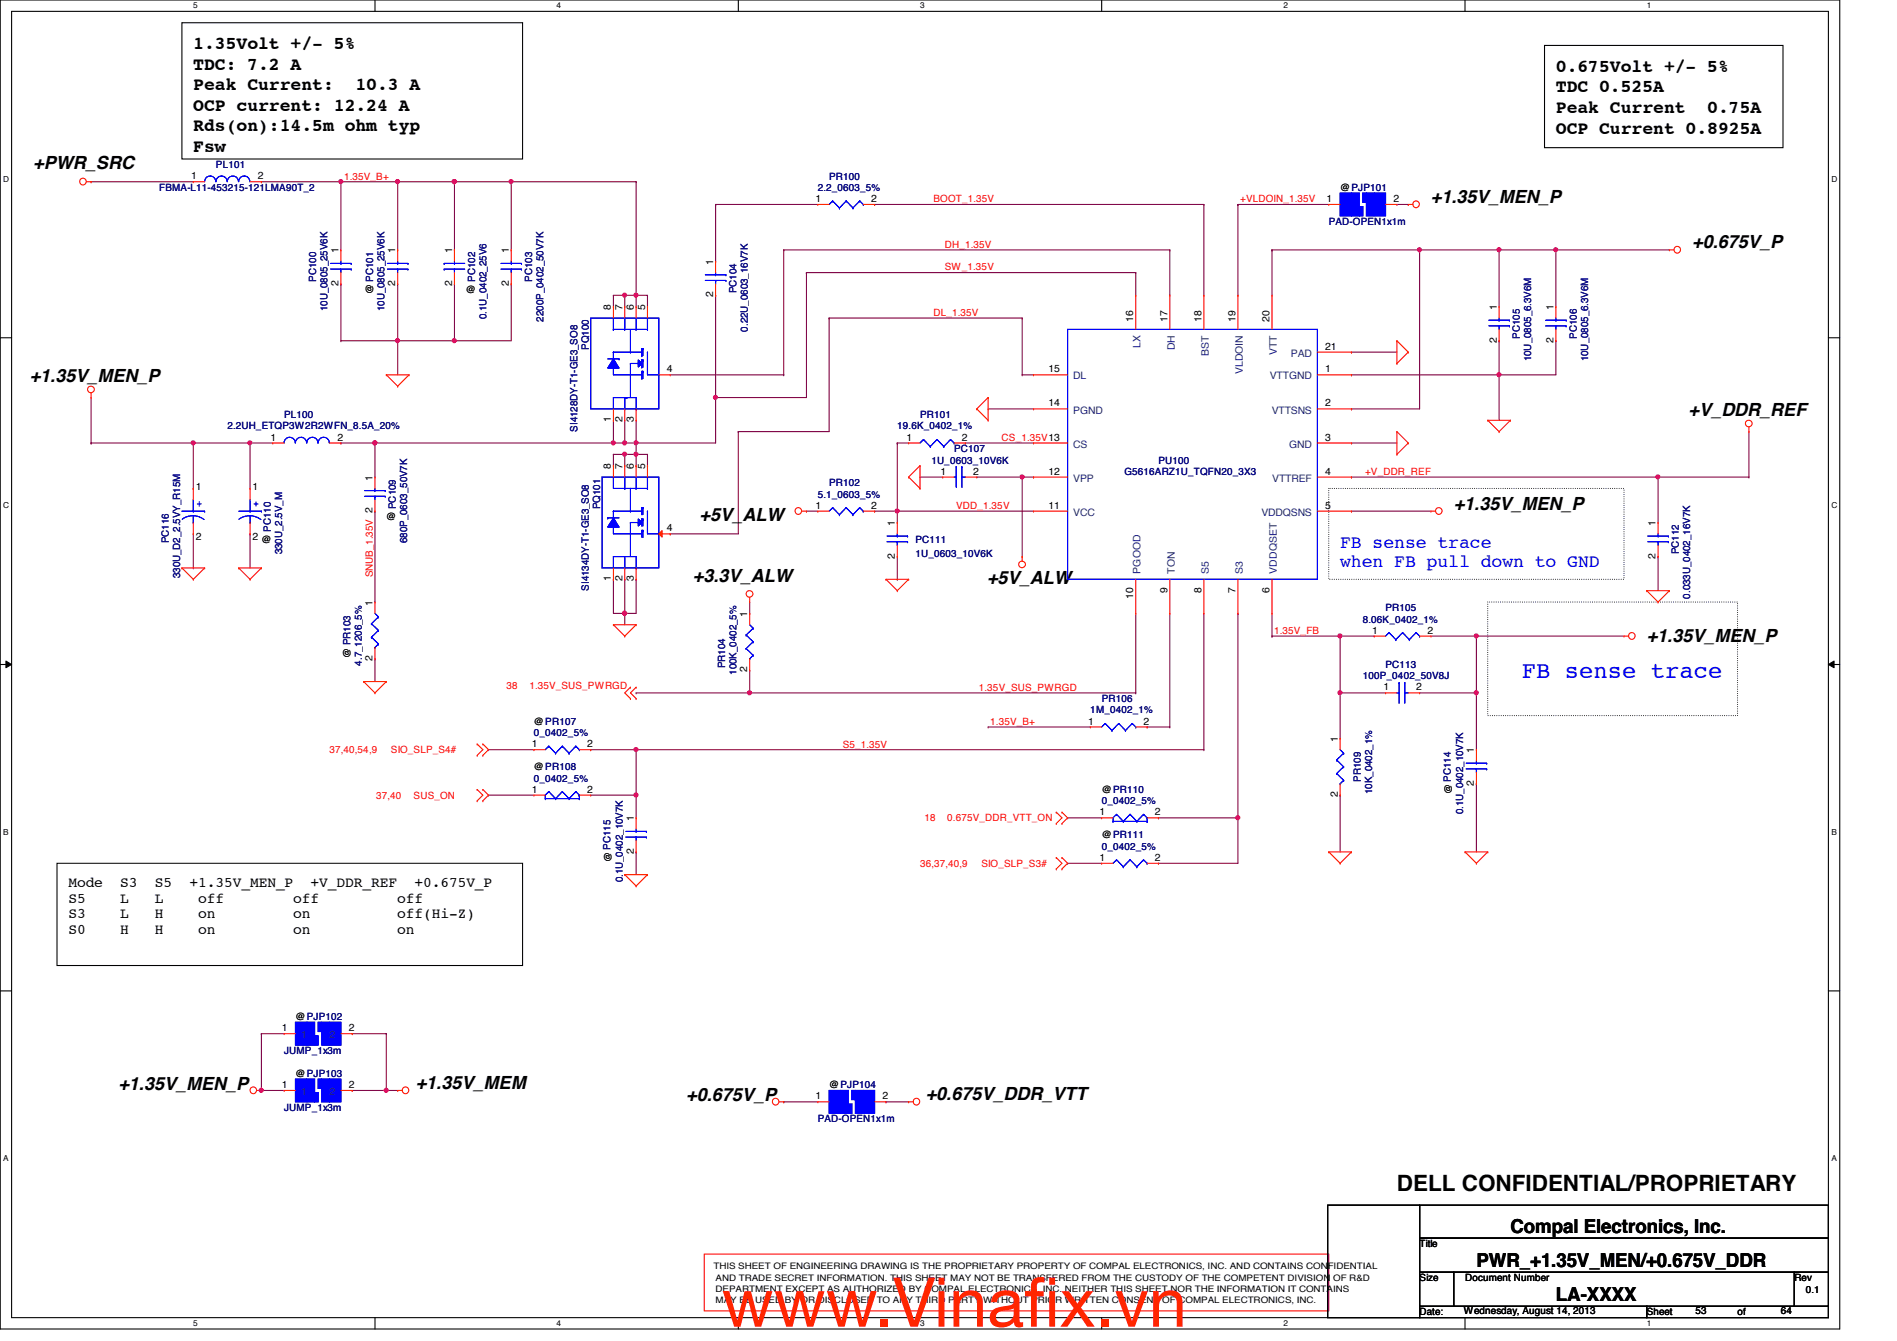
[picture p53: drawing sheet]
<svg xmlns="http://www.w3.org/2000/svg" width="297mm" height="210mm" viewBox="0 0 297 210" stroke-linecap="round" stroke-linejoin="round" font-family="sans-serif">
<defs><g id="words">
<g font-size="10.6" fill="#ff2600">
<text x="113" y="207.7">www.Vinaf</text>
<text x="160.4" y="207.7">ix.vn</text>
</g>
<text font-size="3.7" fill="#00f" x="238.3" y="106.1">FB sense trace</text>
<text font-size="3.5" x="218.7" y="186.4">DELL CONFIDENTIAL/PROPRIETARY</text>
<g font-size="3">
<text x="236.5" y="193">Compal Electronics, Inc.</text>
<text x="231.2" y="198.3">PWR_+1.35V_MEN/+0.675V_DDR</text>
<text x="243.6" y="203.7">LA-XXXX</text>
</g>
<g font-size="2.8">
<text x="30.3" y="7.7">1.35Volt +/- 5%</text>
<text x="30.3" y="10.9">TDC: 7.2 A</text>
<text x="243.6" y="11.3">0.675Volt +/- 5%</text>
<text x="30.3" y="14.1">Peak Current:</text>
<text x="30.3" y="17.4">OCP current: 12.24 A</text>
<text x="55.7" y="14.1">10.3 A</text>
<text x="243.6" y="14.5">TDC 0.525A</text>
<text x="243.6" y="17.7">Peak Current</text>
<text x="267.3" y="17.7">0.75A</text>
<text x="30.3" y="20.6">Rds(on):14.5m ohm typ</text>
<text x="30.3" y="23.8">Fsw</text>
<text x="243.6" y="20.9">OCP Current 0.8925A</text>
<text x="5.2" y="26.4">+PWR_SRC</text>
<text x="224.1" y="31.8">+1.35V_MEN_P</text>
<text x="265" y="38.9">+0.675V_P</text>
<text x="4.7" y="59.8">+1.35V_MEN_P</text>
<text x="264.4" y="65.2">+V_DDR_REF</text>
<text x="109.6" y="81.5">+5V_ALW</text>
<text x="227.6" y="79.8">+1.35V_MEN_P</text>
<text x="108.5" y="91.1">+3.3V_ALW</text>
<text x="154.6" y="91.5">+5V_ALW</text>
<text x="257.8" y="100.5">+1.35V_MEN_P</text>
<text x="18.5" y="170.6">+1.35V_MEN_P</text>
<text x="65.1" y="170.4">+1.35V_MEM</text>
<text x="107.4" y="172.4">+0.675V_P</text>
<text x="144.9" y="172.2">+0.675V_DDR_VTT</text>
</g>
<g font-size="2.8" fill="#00f">
<text x="209.8" y="85.8">FB sense trace</text>
<text x="209.8" y="88.8">when FB pull down to GND</text>
</g>
<g font-size="2.3">
<text x="10.7" y="138.8">Mode</text>
<text x="10.7" y="141.3">S5</text>
<text x="10.7" y="143.8">S3</text>
<text x="18.8" y="138.8">S3</text>
<text x="18.8" y="141.3">L</text>
<text x="18.8" y="143.8">L</text>
<text x="24.3" y="138.8">S5</text>
<text x="24.3" y="141.3">L</text>
<text x="24.3" y="143.8">H</text>
<text x="29.7" y="138.8">+1.35V_MEN_P</text>
<text x="31" y="141.3">off</text>
<text x="31" y="143.8">on</text>
<text x="45.9" y="141.3">off</text>
<text x="45.9" y="143.8">on</text>
<text x="48.6" y="138.8">+V_DDR_REF</text>
<text x="62.2" y="141.3">off</text>
<text x="62.2" y="143.8">off(Hi-Z)</text>
<text x="64.9" y="138.8">+0.675V_P</text>
<text x="10.7" y="146.3">S0</text>
<text x="18.8" y="146.3">H</text>
<text x="24.3" y="146.3">H</text>
<text x="31" y="146.3">on</text>
<text x="45.9" y="146.3">on</text>
<text x="62.2" y="146.3">on</text>
</g>
<g font-size="1.6" fill="#000080">
<text x="24.9" y="29.9">FBMA-L11-453215-121LMA90T_2</text>
<text x="33.8" y="26.3">PL101</text>
<text x="128.1" y="29.9">2.2_0603_5%</text>
<text x="129.8" y="28.1">PR100</text>
<text x="208.1" y="35.2">PAD-OPEN1x1m</text>
<text x="49.5" y="44.1" transform="rotate(-90 49.5 44.1)">PC100</text>
<text x="74.4" y="44.1" transform="rotate(-90 74.4 44.1)">PC102</text>
<text x="83.3" y="44.1" transform="rotate(-90 83.3 44.1)">PC103</text>
<text x="115.3" y="45.9" transform="rotate(-90 115.3 45.9)">PC104</text>
<text x="51.3" y="48.7" transform="rotate(-90 51.3 48.7)">10U_0805_25V6K</text>
<text x="60.2" y="48.7" transform="rotate(-90 60.2 48.7)">10U_0805_25V6K</text>
<text x="76.2" y="50" transform="rotate(-90 76.2 50)">0.1U_0402_25V6</text>
<text x="85.1" y="50.3" transform="rotate(-90 85.1 50.3)">2200P_0402_50V7K</text>
<text x="117.1" y="51.9" transform="rotate(-90 117.1 51.9)">0.22U_0603_16V7K</text>
<text x="238" y="53" transform="rotate(-90 238 53)">PC105</text>
<text x="246.9" y="53" transform="rotate(-90 246.9 53)">PC106</text>
<text x="92.2" y="54.8" transform="rotate(-90 92.2 54.8)">PQ100</text>
<text x="239.8" y="56.6" transform="rotate(-90 239.8 56.6)">10U_0805_6.3V6M</text>
<text x="248.7" y="56.6" transform="rotate(-90 248.7 56.6)">10U_0805_6.3V6M</text>
<text x="44.5" y="65.4">PL100</text>
<text x="144.1" y="65.4">PR101</text>
<text x="35.6" y="67.2">2.2UH_ETQP3W2R2WFN_8.5A_20%</text>
<text x="90.4" y="67.6" transform="rotate(-90 90.4 67.6)">SI4128DY-T1-GE3_SO8</text>
<text x="140.5" y="67.2">19.6K_0402_1%</text>
<text x="149.4" y="70.8">PC107</text>
<text x="128.1" y="77.9">5.1_0603_5%</text>
<text x="129.8" y="76.1">PR102</text>
<text x="145.8" y="72.6">1U_0603_10V6K</text>
<text x="176.1" y="74.3">G5616ARZ1U_TQFN20_3X3</text>
<text x="181.4" y="72.6">PU100</text>
<text x="42.4" y="83.2" transform="rotate(-90 42.4 83.2)">PC110</text>
<text x="62" y="79.7" transform="rotate(-90 62 79.7)">PC109</text>
<text x="94" y="79.7" transform="rotate(-90 94 79.7)">PQ101</text>
<text x="26.4" y="85" transform="rotate(-90 26.4 85)">PC116</text>
<text x="44.2" y="86.8" transform="rotate(-90 44.2 86.8)">330U_2.5V_M</text>
<text x="63.8" y="85" transform="rotate(-90 63.8 85)">680P_0603_50V7K</text>
<text x="143.3" y="85">PC111</text>
<text x="143.3" y="87.1">1U_0603_10V6K</text>
<text x="262.9" y="86.8" transform="rotate(-90 262.9 86.8)">PC112</text>
<text x="28.2" y="90.5" transform="rotate(-90 28.2 90.5)">330U_D2_2.5VY_R15M</text>
<text x="92.2" y="92.5" transform="rotate(-90 92.2 92.5)">SI4134DY-T1-GE3_SO8</text>
<text x="217" y="95.7">PR105</text>
<text x="264.7" y="93.7" transform="rotate(-90 264.7 93.7)">0.033U_0402_16V7K</text>
<text x="213.4" y="97.5">8.06K_0402_1%</text>
<text x="56.6" y="104.2" transform="rotate(-90 56.6 104.2)">4.7_1206_5%</text>
<text x="113.5" y="104.6" transform="rotate(-90 113.5 104.6)">PR104</text>
<text x="115.3" y="105.6" transform="rotate(-90 115.3 105.6)">100K_0402_5%</text>
<text x="213.4" y="106.3">100P_0402_50V8J</text>
<text x="217" y="104.6">PC113</text>
<text x="170.7" y="111.7">1M_0402_1%</text>
<text x="172.5" y="109.9">PR106</text>
<text x="83.6" y="115.2">0_0402_5%</text>
<text x="83.6" y="122.3">0_0402_5%</text>
<text x="172.5" y="125.9">0_0402_5%</text>
<text x="213.1" y="122.3" transform="rotate(-90 213.1 122.3)">PR109</text>
<text x="214.9" y="124.3" transform="rotate(-90 214.9 124.3)">10K_0402_1%</text>
<text x="229.1" y="127.5" transform="rotate(-90 229.1 127.5)">0.1U_0402_10V7K</text>
<text x="172.5" y="133">0_0402_5%</text>
<text x="97.5" y="138.1" transform="rotate(-90 97.5 138.1)">0.1U_0402_10V7K</text>
<text x="44.5" y="165">JUMP_1x3m</text>
<text x="44.5" y="173.9">JUMP_1x3m</text>
<text x="128.1" y="175.7">PAD-OPEN1x1m</text>
</g>
<g font-size="1.6">
<text x="29.9" y="28.1">1</text>
<text x="40.4" y="28.1">2</text>
<text x="209.8" y="29.9">@PJP101</text>
<text x="127.7" y="31.6">1</text>
<text x="136.4" y="31.6">2</text>
<text x="207.7" y="31.6">1</text>
<text x="218.2" y="31.6">2</text>
<text x="53" y="39.7" transform="rotate(-90 53 39.7)">1</text>
<text x="61.9" y="39.7" transform="rotate(-90 61.9 39.7)">1</text>
<text x="70.8" y="39.7" transform="rotate(-90 70.8 39.7)">1</text>
<text x="79.7" y="39.7" transform="rotate(-90 79.7 39.7)">1</text>
<text x="111.7" y="41.4" transform="rotate(-90 111.7 41.4)">1</text>
<text x="53" y="44.8" transform="rotate(-90 53 44.8)">2</text>
<text x="58.4" y="46.1" transform="rotate(-90 58.4 46.1)">@ PC101</text>
<text x="61.9" y="44.8" transform="rotate(-90 61.9 44.8)">2</text>
<text x="70.8" y="44.8" transform="rotate(-90 70.8 44.8)">2</text>
<text x="72.9" y="45.9">@</text>
<text x="79.7" y="44.8" transform="rotate(-90 79.7 44.8)">2</text>
<text x="111.7" y="46.6" transform="rotate(-90 111.7 46.6)">2</text>
<text x="95.7" y="48.6" transform="rotate(-90 95.7 48.6)">8</text>
<text x="97.4" y="48.6" transform="rotate(-90 97.4 48.6)">7</text>
<text x="99.2" y="48.6" transform="rotate(-90 99.2 48.6)">6</text>
<text x="101" y="48.6" transform="rotate(-90 101 48.6)">5</text>
<text x="177.5" y="50.3" transform="rotate(-90 177.5 50.3)">16</text>
<text x="182.8" y="50.3" transform="rotate(-90 182.8 50.3)">17</text>
<text x="188.1" y="50.3" transform="rotate(-90 188.1 50.3)">18</text>
<text x="193.5" y="50.3" transform="rotate(-90 193.5 50.3)">19</text>
<text x="198.8" y="50.3" transform="rotate(-90 198.8 50.3)">20</text>
<text x="234.4" y="53.7" transform="rotate(-90 234.4 53.7)">2</text>
<text x="234.4" y="48.6" transform="rotate(-90 234.4 48.6)">1</text>
<text x="243.2" y="53.7" transform="rotate(-90 243.2 53.7)">2</text>
<text x="243.2" y="48.6" transform="rotate(-90 243.2 48.6)">1</text>
<text x="104.4" y="58.3">4</text>
<text x="164.2" y="58.3">15</text>
<text x="207.5" y="58.3">1</text>
<text x="207.5" y="54.7">21</text>
<text x="164.2" y="63.6">14</text>
<text x="207.5" y="63.6">2</text>
<text x="42.4" y="69">1</text>
<text x="52.8" y="69">2</text>
<text x="95.7" y="66.1" transform="rotate(-90 95.7 66.1)">1</text>
<text x="97.4" y="66.1" transform="rotate(-90 97.4 66.1)">2</text>
<text x="99.2" y="66.1" transform="rotate(-90 99.2 66.1)">3</text>
<text x="141.9" y="69">1</text>
<text x="150.6" y="69">2</text>
<text x="207.5" y="69">3</text>
<text x="30.6" y="76.6">1</text>
<text x="39.5" y="76.6">1</text>
<text x="58.3" y="75.2" transform="rotate(-90 58.3 75.2)">1</text>
<text x="95.7" y="73.4" transform="rotate(-90 95.7 73.4)">8</text>
<text x="97.4" y="73.4" transform="rotate(-90 97.4 73.4)">7</text>
<text x="99.2" y="73.4" transform="rotate(-90 99.2 73.4)">6</text>
<text x="101" y="73.4" transform="rotate(-90 101 73.4)">5</text>
<text x="147.3" y="74.3">1</text>
<text x="152.4" y="74.3">2</text>
<text x="164.2" y="74.3">12</text>
<text x="207.5" y="74.3">4</text>
<text x="60.5" y="81.4">@</text>
<text x="104.4" y="83.2">4</text>
<text x="127.7" y="79.6">1</text>
<text x="136.4" y="79.6">2</text>
<text x="140.1" y="82.3" transform="rotate(-90 140.1 82.3)">1</text>
<text x="164.2" y="79.6">11</text>
<text x="207.5" y="79.6">5</text>
<text x="259.2" y="82.3" transform="rotate(-90 259.2 82.3)">1</text>
<text x="30.6" y="84.5">2</text>
<text x="39.5" y="84.5">2</text>
<text x="40.9" y="85">@</text>
<text x="140.1" y="87.5" transform="rotate(-90 140.1 87.5)">2</text>
<text x="259.2" y="87.5" transform="rotate(-90 259.2 87.5)">2</text>
<text x="58.3" y="94.8" transform="rotate(-90 58.3 94.8)">1</text>
<text x="95.7" y="91" transform="rotate(-90 95.7 91)">1</text>
<text x="97.4" y="91" transform="rotate(-90 97.4 91)">2</text>
<text x="99.2" y="91" transform="rotate(-90 99.2 91)">3</text>
<text x="177.5" y="93.7" transform="rotate(-90 177.5 93.7)">10</text>
<text x="182.8" y="92.8" transform="rotate(-90 182.8 92.8)">9</text>
<text x="188.1" y="92.8" transform="rotate(-90 188.1 92.8)">8</text>
<text x="193.5" y="92.8" transform="rotate(-90 193.5 92.8)">7</text>
<text x="198.8" y="92.8" transform="rotate(-90 198.8 92.8)">6</text>
<text x="117" y="96.6" transform="rotate(-90 117 96.6)">1</text>
<text x="214.8" y="99.2">1</text>
<text x="223.5" y="99.2">2</text>
<text x="54.9" y="103" transform="rotate(-90 54.9 103)">@ PR103</text>
<text x="58.3" y="103.5" transform="rotate(-90 58.3 103.5)">2</text>
<text x="117" y="105.2" transform="rotate(-90 117 105.2)">2</text>
<text x="83.6" y="113.5">@PR107</text>
<text x="170.4" y="113.4">1</text>
<text x="179.1" y="113.4">2</text>
<text x="216.6" y="108.1">1</text>
<text x="221.7" y="108.1">2</text>
<text x="83.3" y="117">1</text>
<text x="91.9" y="117">2</text>
<text x="209.5" y="116.1" transform="rotate(-90 209.5 116.1)">1</text>
<text x="230.8" y="117.9" transform="rotate(-90 230.8 117.9)">1</text>
<text x="83.3" y="124.1">1</text>
<text x="83.6" y="120.6">@PR108</text>
<text x="91.9" y="124.1">2</text>
<text x="172.5" y="124.1">@PR110</text>
<text x="209.5" y="124.8" transform="rotate(-90 209.5 124.8)">2</text>
<text x="227.3" y="124.3" transform="rotate(-90 227.3 124.3)">@ PC114</text>
<text x="230.8" y="123" transform="rotate(-90 230.8 123)">2</text>
<text x="99.2" y="128.6" transform="rotate(-90 99.2 128.6)">1</text>
<text x="172.2" y="127.6">1</text>
<text x="172.5" y="131.2">@PR111</text>
<text x="180.8" y="127.6">2</text>
<text x="95.8" y="135" transform="rotate(-90 95.8 135)">@ PC115</text>
<text x="99.2" y="133.7" transform="rotate(-90 99.2 133.7)">2</text>
<text x="172.2" y="134.7">1</text>
<text x="180.8" y="134.7">2</text>
<text x="44.2" y="161.4">1</text>
<text x="46.3" y="159.7">@PJP102</text>
<text x="54.6" y="161.4">2</text>
<text x="44.2" y="170.3">1</text>
<text x="46.3" y="168.6">@PJP103</text>
<text x="54.6" y="170.3">2</text>
<text x="127.7" y="172.1">1</text>
<text x="129.8" y="170.3">@PJP104</text>
<text x="138.2" y="172.1">2</text>
<text x="222.3" y="195.2">Title</text>
<text x="222.3" y="200.6">Size</text>
<text x="229.4" y="200.6">Document Number</text>
<text x="281" y="200.6">Rev</text>
<text x="282.7" y="202.4">0.1</text>
<text x="222.3" y="205.9">Date:</text>
<text x="229.2" y="205.7">Wednesday, August 14, 2013</text>
<text x="257.8" y="205.9">Sheet</text>
<text x="265.5" y="205.7">53</text>
<text x="272.1" y="205.9">of</text>
<text x="278.8" y="205.7">64</text>
</g>
<g font-size="1.6" fill="#f00">
<text x="53.9" y="28.1">1.35V_B+</text>
<text x="146.2" y="31.7">BOOT_1.35V</text>
<text x="194.2" y="31.7">+VLDOIN_1.35V</text>
<text x="148" y="38.8">DH_1.35V</text>
<text x="148" y="42.3">SW_1.35V</text>
<text x="146.2" y="49.4">DL_1.35V</text>
<text x="156.8" y="69">CS_1.35V13</text>
<text x="213.7" y="74.3">+V_DDR_REF</text>
<text x="149.7" y="79.7">VDD_1.35V</text>
<text x="58.4" y="90.3" transform="rotate(-90 58.4 90.3)">SNUB_1.35V 2</text>
<text x="199.5" y="99.2">1.35V_FB</text>
<text x="79.3" y="107.8">38</text>
<text x="82.9" y="107.8">1.35V_SUS_PWRGD</text>
<text x="153.3" y="108.1">1.35V_SUS_PWRGD</text>
<text x="155.1" y="113.5">1.35V_B+</text>
<text x="51.6" y="117.9">37,40,54,9</text>
<text x="61.2" y="117.9">SIO_SLP_S4#</text>
<text x="131.9" y="117">S5_1.35V</text>
<text x="58.9" y="125">37,40</text>
<text x="64.8" y="125">SUS_ON</text>
<text x="144.8" y="128.6">18</text>
<text x="148.3" y="128.6">0.675V_DDR_VTT_ON</text>
<text x="144.1" y="135.7">36,37,40,9</text>
<text x="153.7" y="135.7">SIO_SLP_S3#</text>
</g>
<g font-size="1.6" fill="#004080">
<text x="168.1" y="59.4">DL</text>
<text x="178.6" y="54.4" transform="rotate(-90 178.6 54.4)">LX</text>
<text x="183.9" y="54.8" transform="rotate(-90 183.9 54.8)">DH</text>
<text x="189.3" y="55.7" transform="rotate(-90 189.3 55.7)">BST</text>
<text x="194.6" y="58.5" transform="rotate(-90 194.6 58.5)">VLDOIN</text>
<text x="198.8" y="59.4">VTTGND</text>
<text x="199.9" y="55.6" transform="rotate(-90 199.9 55.6)">VTT</text>
<text x="202.1" y="55.8">PAD</text>
<text x="168.1" y="64.7">PGND</text>
<text x="199.1" y="64.7">VTTSNS</text>
<text x="168.1" y="70.1">CS</text>
<text x="201.8" y="70.1">GND</text>
<text x="168.1" y="75.4">VPP</text>
<text x="199.2" y="75.4">VTTREF</text>
<text x="168.1" y="80.7">VCC</text>
<text x="197.5" y="80.7">VDDQSNS</text>
<text x="178.6" y="89.8" transform="rotate(-90 178.6 89.8)">PGOOD</text>
<text x="183.9" y="89.8" transform="rotate(-90 183.9 89.8)">TON</text>
<text x="189.3" y="89.8" transform="rotate(-90 189.3 89.8)">S5</text>
<text x="194.6" y="89.8" transform="rotate(-90 194.6 89.8)">S3</text>
<text x="199.9" y="89.8" transform="rotate(-90 199.9 89.8)">VDDQSET</text>
<text x="47.2" y="162.5">1</text>
<text x="51.6" y="162.5">2</text>
<text x="47.2" y="171.4">1</text>
<text x="51.6" y="171.4">2</text>
</g>
<g font-size="1.6" fill="#00f">
<text x="30.8" y="79.3">+</text>
<text x="39.7" y="79.3">+</text>
</g>
<g font-size="1.4">
<text x="111.7" y="198.7">THIS SHEET OF ENGINEERING DRAWING IS THE PROPRIETARY PROPERTY OF COMPAL ELECTRONICS, INC. AND CONTAINS CONFIDENTIAL</text>
<text x="112.1" y="200.4">AND TRADE SECRET INFORMATION. THIS SHEET MAY NOT BE TRANSFERED FROM THE CUSTODY OF THE COMPETENT DIVISION OF R&amp;D</text>
<text x="112.1" y="202.2">DEPARTMENT EXCEPT AS AUTHORIZED BY COMPAL ELECTRONICS, INC. NEITHER THIS SHEET NOR THE INFORMATION IT CONTAINS</text>
<text x="112.1" y="204">MAY BE USED BY OR DISCLOSED TO ANY THIRD PARTY WITHOUT PRIOR WRITTEN CONSENT OF COMPAL ELECTRONICS, INC.</text>
</g>
<g font-size="1.3">
<text x="30.3" y="1.3">5</text>
<text x="87.2" y="1.3">4</text>
<text x="144.1" y="1.3">3</text>
<text x="201" y="1.3">2</text>
<text x="257.8" y="1.3">1</text>
<text x=".5" y="28.4">D</text>
<text x="286.8" y="28.4">D</text>
<text x=".5" y="79.5">C</text>
<text x="286.8" y="79.5">C</text>
<text x=".5" y="130.7">B</text>
<text x="286.8" y="130.7">B</text>
<text x=".5" y="181.8">A</text>
<text x="286.8" y="181.8">A</text>
<text x="30.3" y="207.6">5</text>
<text x="87.2" y="207.6">4</text>
<text x="144.1" y="207.6">3</text>
<text x="201" y="207.6">2</text>
<text x="257.8" y="207.6">1</text>
</g>
</g></defs>
<path d="M0 0h288.1v208h-288.1zM1.8 1.8h284.5v204.4h-284.5z" fill="none" stroke="#000" stroke-width=".17"/>
<g fill="#fff">
<path d="M30.3 .2h.6v1.4h-.6z"/>
<path d="M30.3 206.4h.6v1.4h-.6z"/>
</g>
<path d="M58.7 0v1.8M58.7 206.2v1.8" fill="none" stroke="#000" stroke-width=".17"/>
<g fill="#fff">
<path d="M87.2 .2h.6v1.4h-.6z"/>
<path d="M87.2 206.4h.6v1.4h-.6z"/>
</g>
<path d="M115.6 0v1.8M115.6 206.2v1.8" fill="none" stroke="#000" stroke-width=".17"/>
<g fill="#fff">
<path d="M144.1 .2h.6v1.4h-.6z"/>
<path d="M144.1 206.4h.6v1.4h-.6z"/>
</g>
<path d="M172.5 0v1.8M172.5 206.2v1.8" fill="none" stroke="#000" stroke-width=".17"/>
<g fill="#fff">
<path d="M201 .2h.6v1.4h-.6z"/>
<path d="M201 206.4h.6v1.4h-.6z"/>
</g>
<path d="M229.4 0v1.8M229.4 206.2v1.8" fill="none" stroke="#000" stroke-width=".17"/>
<g fill="#fff">
<path d="M257.8 .2h.7v1.4h-.7z"/>
<path d="M257.8 206.4h.7v1.4h-.7z"/>
<path d="M.5 27.3h.9v1.4h-.9z"/>
<path d="M286.8 27.3h.9v1.4h-.9z"/>
<path d="M.5 78.4h.9v1.4h-.9z"/>
<path d="M286.8 78.4h.9v1.4h-.9z"/>
</g>
<path d="M0 52.9h1.8M286.3 52.9h1.8" fill="none" stroke="#000" stroke-width=".17"/>
<g fill="#fff">
<path d="M.5 129.5h.8v1.4h-.8z"/>
<path d="M286.8 129.5h.8v1.4h-.8z"/>
</g>
<path d="M0 104h1.8M286.3 104h1.8" fill="none" stroke="#000" stroke-width=".17"/>
<path d="M.9 103.5l.9 .5-.9 .5zM286.3 104l.9-.5v1z" fill="#000"/>
<path d="M.9 103.5l.9 .5-.9 .5zM286.3 104l.9-.5v1z" fill="none" stroke="#000" stroke-width=".16"/>
<g fill="#fff">
<path d="M.5 180.6h.8v1.4h-.8z"/>
<path d="M286.8 180.6h.8v1.4h-.8z"/>
</g>
<path d="M28.5 3.6h53.3v21.3h-53.3zM241.8 7.1h37.4v16h-37.4zM8.9 135.1h72.9v16h-72.9zM0 155.1h1.8M286.3 155.1h1.8" fill="none" stroke="#000" stroke-width=".17"/>
<path d="M110.3 196.3h97.8v8.9h-97.8z" fill="none" stroke="#f00" stroke-width=".17"/>
<path d="M208.1 76.5h46.2v14.2h-46.2zM233 94.2h39.1v17.8h-39.1z" fill="none" stroke="#000" stroke-width=".17" stroke-dasharray="0 .3"/>
<path d="M97.8 69.3h.1M97.8 65.8v3.5M97.8 69.3h1.8M99.6 69.3h.1" fill="none" stroke="#800040" stroke-width=".17"/>
<circle cx="97.8" cy="69.3" r=".32" fill="#f0f"/>
<circle cx="97.8" cy="69.3" r=".32" fill="none" stroke="#f0f" stroke-width=".17"/>
<circle cx="99.6" cy="69.3" r=".32" fill="#f0f"/>
<circle cx="99.6" cy="69.3" r=".32" fill="none" stroke="#f0f" stroke-width=".17"/>
<path d="M58.7 69.3h.1M58.7 69.3h37.4M96.1 69.3h.1M96.1 65.8v3.5M99.6 71.1h.1M99.6 69.3v1.8" fill="none" stroke="#800040" stroke-width=".17"/>
<circle cx="96" cy="69.3" r=".32" fill="#f0f"/>
<circle cx="96" cy="69.3" r=".32" fill="none" stroke="#f0f" stroke-width=".17"/>
<circle cx="58.7" cy="69.3" r=".32" fill="#f0f"/>
<circle cx="58.7" cy="69.3" r=".32" fill="none" stroke="#f0f" stroke-width=".17"/>
<g fill="none" stroke="#800040" stroke-width=".17">
<path d="M122.7 39.1h.1M122.7 39.1v19.6M199.2 39.1h.1M199.2 39.1h23.1M126.3 42.7h.1M126.3 42.7v19.5h-14.2M58.7 69.3h.1M58.7 69.3v5.4M96.1 69.3h1.7M97.8 69.3h.1M112.1 62.2h.1M115.6 67.6h.1"/>
<path d="M115.6 67.6v16M154.7 64h.1M154.7 64h7.1M167.2 128h.1M167.2 128h5.3"/>
</g>
<circle cx="112" cy="62.2" r=".32" fill="#f0f"/>
<circle cx="112" cy="62.2" r=".32" fill="none" stroke="#f0f" stroke-width=".17"/>
<path d="M140.5 69.3h.1M140.5 69.3v10.7M151.2 69.3h.1M151.2 69.3h10.6M117.4 108.5h.1M117.4 108.5h60.4M55.2 170.7h.1M55.2 170.7h5.3" fill="none" stroke="#800040" stroke-width=".17"/>
<circle cx="117.4" cy="108.4" r=".32" fill="#f0f"/>
<circle cx="117.4" cy="108.4" r=".32" fill="none" stroke="#f0f" stroke-width=".17"/>
<path d="M234.7 39.1h.1M234.7 39.1h8.9M243.6 39.1h.1M243.6 39.1v8.9M160.1 49.8h.1M160.1 49.8v8.9M234.7 58.7h.1M234.7 58.7v7.1M122.7 172.5h.1M122.7 172.5h5.4M138.7 172.5h.1M138.7 172.5h3.6" fill="none" stroke="#800040" stroke-width=".17"/>
<circle cx="234.7" cy="58.6" r=".32" fill="#f0f"/>
<circle cx="234.7" cy="58.6" r=".32" fill="none" stroke="#f0f" stroke-width=".17"/>
<path d="M71.2 28.4h.1M71.2 28.4h8.8M80 28.4h.1M80 28.4v10.7M211.6 58.7h.1M211.6 58.7h32M234.7 53.3h.1M234.7 58.7h.1M234.7 53.3v5.4M136.9 80h.1M136.9 80h3.6" fill="none" stroke="#800040" stroke-width=".17"/>
<circle cx="71.1" cy="28.4" r=".32" fill="#f0f"/>
<circle cx="71.1" cy="28.4" r=".32" fill="none" stroke="#f0f" stroke-width=".17"/>
<path d="M62.3 28.4h.1M62.3 28.4v10.7M62.3 53.3h.1M62.3 53.3v5.4M104.9 58.7h17.8M122.7 58.7h.1M129.8 49.8h.1M129.8 49.8h30.3M129.8 49.8v17.8h-14.2M115.6 67.6h.1M96.1 90.7h.1M96.1 90.7v5.3" fill="none" stroke="#800040" stroke-width=".17"/>
<circle cx="62.2" cy="53.3" r=".32" fill="#f0f"/>
<circle cx="62.2" cy="53.3" r=".32" fill="none" stroke="#f0f" stroke-width=".17"/>
<path d="M53.4 28.4h.1M53.4 28.4h8.9M53.4 28.4v10.7" fill="none" stroke="#800040" stroke-width=".17"/>
<circle cx="53.4" cy="28.4" r=".32" fill="#f0f"/>
<circle cx="53.4" cy="28.4" r=".32" fill="none" stroke="#f0f" stroke-width=".17"/>
<path d="M40.9 28.4h.1M40.9 28.4h12.5M62.3 28.4h.1M62.3 28.4h8.9M53.4 44.4h.1M53.4 53.3h.1M53.4 44.4v8.9M62.3 44.4h.1M62.3 44.4v8.9h-8.9" fill="none" stroke="#800040" stroke-width=".17"/>
<circle cx="71.1" cy="28.4" r=".32" fill="#f0f"/>
<circle cx="71.1" cy="28.4" r=".32" fill="none" stroke="#f0f" stroke-width=".17"/>
<circle cx="62.2" cy="28.4" r=".32" fill="#f0f"/>
<circle cx="62.2" cy="28.4" r=".32" fill="none" stroke="#f0f" stroke-width=".17"/>
<g fill="none" stroke="#800040" stroke-width=".17">
<path d="M112.1 32h.1M112.1 32v8.9M112.1 32h16M112.1 46.2h.1M112.1 46.2v16M140.5 69.3h.1M140.5 69.3h1.8M259.6 74.7h.1M259.6 74.7h14.3M126.3 80h.1M126.3 80h1.8M259.6 87.1h.1"/>
<path d="M259.6 87.1v5.4"/>
</g>
<circle cx="259.6" cy="74.6" r=".32" fill="#f0f"/>
<circle cx="259.6" cy="74.6" r=".32" fill="none" stroke="#f0f" stroke-width=".17"/>
<path d="M222.3 39.1h.1M222.3 39.1h12.4M259.6 74.7h.1M259.6 74.7v7.1M140.5 80h.1M140.5 80v1.8" fill="none" stroke="#800040" stroke-width=".17"/>
<circle cx="234.7" cy="39.1" r=".32" fill="#f0f"/>
<circle cx="234.7" cy="39.1" r=".32" fill="none" stroke="#f0f" stroke-width=".17"/>
<path d="M243.6 39.1h.1M243.6 39.1h17.8" fill="none" stroke="#800040" stroke-width=".17"/>
<circle cx="243.6" cy="39.1" r=".32" fill="#f0f"/>
<circle cx="243.6" cy="39.1" r=".32" fill="none" stroke="#f0f" stroke-width=".17"/>
<path d="M234.7 39.1h.1M234.7 39.1v8.9M140.5 80h.1M140.5 80h21.3" fill="none" stroke="#800040" stroke-width=".17"/>
<circle cx="140.5" cy="80" r=".32" fill="#f0f"/>
<circle cx="140.5" cy="80" r=".32" fill="none" stroke="#f0f" stroke-width=".17"/>
<path d="M193.8 32h.1M193.8 32h14.3M211.6 80h.1M211.6 80h12.5M99.6 124.5h.1M99.6 124.5v3.5" fill="none" stroke="#800040" stroke-width=".17"/>
<circle cx="99.6" cy="124.4" r=".32" fill="#f0f"/>
<circle cx="99.6" cy="124.4" r=".32" fill="none" stroke="#f0f" stroke-width=".17"/>
<path d="M193.8 96h.1M193.8 96v32M99.6 133.3h.1M99.6 133.3v3.6" fill="none" stroke="#800040" stroke-width=".17"/>
<circle cx="193.8" cy="128" r=".32" fill="#f0f"/>
<circle cx="193.8" cy="128" r=".32" fill="none" stroke="#f0f" stroke-width=".17"/>
<path d="M71.2 28.4h.1M71.2 28.4v10.7M211.6 69.3h.1M211.6 69.3h7.1M99.6 108.5h.1M99.6 108.5h17.8" fill="none" stroke="#800040" stroke-width=".17"/>
<circle cx="71.1" cy="28.4" r=".32" fill="#f0f"/>
<circle cx="71.1" cy="28.4" r=".32" fill="none" stroke="#f0f" stroke-width=".17"/>
<path d="M71.2 44.4h.1M71.2 44.4v8.9" fill="none" stroke="#800040" stroke-width=".17"/>
<circle cx="71.1" cy="53.3" r=".32" fill="#f0f"/>
<circle cx="71.1" cy="53.3" r=".32" fill="none" stroke="#f0f" stroke-width=".17"/>
<path d="M14.3 28.4h.1M14.3 28.4h16M99.6 28.4h.1M99.6 28.4v17.8M62.3 53.3h.1M71.2 53.3h.1M80 44.4h.1M80 44.4v8.9h-17.7M211.6 64h.1M211.6 64h10.7M140.5 90.7h.1M140.5 87.1v3.6" fill="none" stroke="#800040" stroke-width=".17"/>
<circle cx="99.6" cy="46.2" r=".32" fill="#f0f"/>
<circle cx="99.6" cy="46.2" r=".32" fill="none" stroke="#f0f" stroke-width=".17"/>
<path d="M80 28.4h.1M80 28.4h19.6" fill="none" stroke="#800040" stroke-width=".17"/>
<circle cx="80" cy="28.4" r=".32" fill="#f0f"/>
<circle cx="80" cy="28.4" r=".32" fill="none" stroke="#f0f" stroke-width=".17"/>
<path d="M222.3 39.1h.1M222.3 39.1v24.9" fill="none" stroke="#800040" stroke-width=".17"/>
<circle cx="222.3" cy="39.1" r=".32" fill="#f0f"/>
<circle cx="222.3" cy="39.1" r=".32" fill="none" stroke="#f0f" stroke-width=".17"/>
<path d="M96.1 96h1.7M97.8 96h.1" fill="none" stroke="#800040" stroke-width=".17"/>
<circle cx="97.8" cy="96" r=".32" fill="#f0f"/>
<circle cx="97.8" cy="96" r=".32" fill="none" stroke="#f0f" stroke-width=".17"/>
<path d="M53.4 69.3h.1M53.4 69.3h5.3" fill="none" stroke="#800040" stroke-width=".17"/>
<circle cx="58.7" cy="69.3" r=".32" fill="#f0f"/>
<circle cx="58.7" cy="69.3" r=".32" fill="none" stroke="#f0f" stroke-width=".17"/>
<path d="M144.1 74.7h.1M144.1 74.7h3.5M97.8 90.7h.1M97.8 90.7v5.3M181.4 128h.1M181.4 128h12.4" fill="none" stroke="#800040" stroke-width=".17"/>
<circle cx="97.8" cy="96" r=".32" fill="#f0f"/>
<circle cx="97.8" cy="96" r=".32" fill="none" stroke="#f0f" stroke-width=".17"/>
<path d="M152.9 74.7h7.2M160.1 74.7h.1M160.1 74.7v12.4M97.8 96h.1M99.6 90.7h.1M99.6 90.7v5.3h-1.8M160.1 87.1h.1" fill="none" stroke="#800040" stroke-width=".17"/>
<circle cx="160" cy="74.6" r=".32" fill="#f0f"/>
<circle cx="160" cy="74.6" r=".32" fill="none" stroke="#f0f" stroke-width=".17"/>
<path d="M211.6 55.1h.1M211.6 55.1h7.1M160.1 74.7h1.7M161.8 74.7h.1M40.9 170.7h.1M40.9 170.7h3.6M60.5 170.7h.1M60.5 170.7h1.8" fill="none" stroke="#800040" stroke-width=".17"/>
<circle cx="60.5" cy="170.7" r=".32" fill="#f0f"/>
<circle cx="60.5" cy="170.7" r=".32" fill="none" stroke="#f0f" stroke-width=".17"/>
<g fill="none" stroke="#800040" stroke-width=".17">
<path d="M160.1 58.7h.1M160.1 58.7h1.7M243.6 53.3h.1M243.6 53.3v5.4M99.6 69.3h.1M112.1 62.2h.1M112.1 62.2v7.1h-12.5M58.7 80h.1M58.7 80v14.2M97.8 96h.1M97.8 96v1.8M104.9 83.6h.1"/>
<path d="M104.9 83.6h10.7M58.7 103.1h.1M58.7 103.1v3.6M40.9 161.8h.1M40.9 161.8h3.6M40.9 161.8v8.9M55.2 161.8h.1M55.2 161.8h5.3M60.5 161.8h.1M60.5 161.8v8.9"/>
</g>
<circle cx="40.9" cy="170.7" r=".32" fill="#f0f"/>
<circle cx="40.9" cy="170.7" r=".32" fill="none" stroke="#f0f" stroke-width=".17"/>
<path d="M218.7 32h1.8M220.5 32h.1M99.6 69.3h.1M99.6 65.8v3.5M209.8 99.6h.1M209.8 99.6h5.4M117.4 104.9h.1M117.4 104.9v3.6M154.7 113.8h.1M154.7 113.8h16M179.6 113.8h.1M179.6 113.8h3.6" fill="none" stroke="#800040" stroke-width=".17"/>
<circle cx="209.8" cy="99.5" r=".32" fill="#f0f"/>
<circle cx="209.8" cy="99.5" r=".32" fill="none" stroke="#f0f" stroke-width=".17"/>
<path d="M211.6 74.7h.1M211.6 74.7h48M224.1 99.6h7.1M231.2 99.6h.1M209.8 108.5h.1M209.8 108.5v7.1" fill="none" stroke="#800040" stroke-width=".17"/>
<circle cx="209.8" cy="108.4" r=".32" fill="#f0f"/>
<circle cx="209.8" cy="108.4" r=".32" fill="none" stroke="#f0f" stroke-width=".17"/>
<path d="M199.2 99.6h.1M199.2 99.6h10.6M231.2 108.5h.1M231.2 108.5v8.8M209.8 124.5h.1M209.8 124.5v8.8" fill="none" stroke="#800040" stroke-width=".17"/>
<circle cx="231.2" cy="108.4" r=".32" fill="#f0f"/>
<circle cx="231.2" cy="108.4" r=".32" fill="none" stroke="#f0f" stroke-width=".17"/>
<g fill="none" stroke="#800040" stroke-width=".17">
<path d="M14.3 69.3h.1M14.3 62.2v7.1M273.9 74.7h.1M273.9 67.6v7.1M231.2 99.6h.1M231.2 99.6h23.1M231.2 99.6v8.9M76.5 117.3h.1M76.5 117.3h7.1M92.5 117.3h.1M92.5 117.3h7.1M222.3 108.5h8.9"/>
<path d="M231.2 108.5h.1M231.2 122.7h.1M231.2 122.7v10.6"/>
</g>
<circle cx="231.2" cy="99.5" r=".32" fill="#f0f"/>
<circle cx="231.2" cy="99.5" r=".32" fill="none" stroke="#f0f" stroke-width=".17"/>
<path d="M209.8 99.6h.1M209.8 99.6v8.9M99.6 117.3h.1M99.6 117.3v7.2M209.8 108.5h.1M209.8 108.5h7.2M76.5 124.5h.1M76.5 124.5h7.1M92.5 124.5h7.1M99.6 124.5h.1" fill="none" stroke="#800040" stroke-width=".17"/>
<circle cx="99.6" cy="117.3" r=".32" fill="#f0f"/>
<circle cx="99.6" cy="117.3" r=".32" fill="none" stroke="#f0f" stroke-width=".17"/>
<g fill="none" stroke="#800040" stroke-width=".17">
<path d="M96.1 46.2h.1M96.1 46.2h5.3M96.1 46.2v1.8M97.8 46.2h.1M97.8 46.2v1.8M99.6 46.2h.1M99.6 46.2v1.8M101.4 46.2h.1M101.4 46.2v1.8M167.2 135.1h.1M167.2 135.1h5.3M181.4 135.1h.1"/>
<path d="M193.8 128h.1M193.8 128v7.1h-12.4"/>
</g>
<circle cx="97.8" cy="46.2" r=".32" fill="#f0f"/>
<circle cx="97.8" cy="46.2" r=".32" fill="none" stroke="#f0f" stroke-width=".17"/>
<path d="M99.6 71.1h.1M99.6 71.1h1.8" fill="none" stroke="#800040" stroke-width=".17"/>
<circle cx="99.6" cy="71.1" r=".32" fill="#f0f"/>
<circle cx="99.6" cy="71.1" r=".32" fill="none" stroke="#f0f" stroke-width=".17"/>
<path d="M96.1 71.1h.1M96.1 71.1v1.8M96.1 71.1h1.7M97.8 71.1h.1M97.8 71.1v1.8M99.6 72.9h.1M99.6 71.1v1.8M101.4 72.9h.1M101.4 71.1v1.8" fill="none" stroke="#800040" stroke-width=".17"/>
<circle cx="97.8" cy="71.1" r=".32" fill="#f0f"/>
<circle cx="97.8" cy="71.1" r=".32" fill="none" stroke="#f0f" stroke-width=".17"/>
<path d="M39.2 69.3h.1M39.2 69.3h3.5M97.8 71.1h1.8M99.6 71.1h.1M117.4 96h.1M117.4 94.2v1.8" fill="none" stroke="#800040" stroke-width=".17"/>
<circle cx="39.1" cy="69.3" r=".32" fill="#f0f"/>
<circle cx="39.1" cy="69.3" r=".32" fill="none" stroke="#f0f" stroke-width=".17"/>
<path d="M30.3 69.3h.1M30.3 69.3h8.9M39.2 69.3h.1M39.2 69.3v7.2M39.2 83.6h.1M39.2 83.6v5.3" fill="none" stroke="#800040" stroke-width=".17"/>
<circle cx="30.2" cy="69.3" r=".32" fill="#f0f"/>
<circle cx="30.2" cy="69.3" r=".32" fill="none" stroke="#f0f" stroke-width=".17"/>
<g fill="none" stroke="#800040" stroke-width=".17">
<path d="M122.7 39.1h.1M122.7 39.1h60.5M136.9 32h.1M136.9 32h51.6M183.2 39.1h.1M183.2 39.1v7.1M188.5 32h.1M188.5 32v14.2M193.8 32h.1M193.8 32v14.2M199.2 39.1h.1M199.2 39.1v7.1"/>
<path d="M126.3 42.7h.1M126.3 42.7h51.5M177.8 42.7h.1M177.8 42.7v3.5M14.3 69.3h.1M14.3 69.3h16v7.2M30.3 76.5h.1M30.3 88.9h.1M30.3 83.6v5.3M177.8 96v12.5M183.2 96v17.8M188.5 96v21.3"/>
<path d="M199.2 99.6h.1M199.2 96v3.6M99.6 117.3h.1M99.6 117.3h88.9M177.8 108.5h.1M183.2 113.8h.1M188.5 117.3h.1"/>
</g>
<g fill="none" stroke="#f00" stroke-width=".17">
<path d="M13.5 28.4h.8M14.3 28.4h.1M220.5 32h.1M220.5 32h.7M261.4 39.1h.1M261.4 39.1h.7M60.5 58.7h.1M60.5 58.7h3.5M60.5 58.7l1.8 1.8M64 58.7h.1M64 58.7l-1.7 1.8M218.7 56.9h.1"/>
<path d="M218.7 53.3h.1M218.7 53.3v3.6M218.7 53.3l1.8 1.8M220.5 55.1h.1M220.5 55.1l-1.8 1.8M14.3 62.2h.1M14.3 61.5v.7M39.2 76.5h.1M39.2 76.5v1.7M58.7 74.7h.1M58.7 74.7v1.8M58.7 78.2v1.8"/>
<path d="M62.3 60.5h.1M142.3 74.7h.1M142.3 74.7l1.8 1.8M144.1 76.5h.1M144.1 72.9h.1M144.1 72.9v3.6M144.1 72.9l-1.8 1.8M147.6 74.7h.1M147.6 74.7h1.8M151.2 74.7h1.7M152.9 64h.1M152.9 74.7h.1"/>
<path d="M152.9 64l1.8 1.8M154.7 65.8h.1M154.7 62.2h.1M154.7 62.2l-1.8 1.8M154.7 62.2v3.6M218.7 71.1h.1M218.7 67.6h.1M218.7 67.6v3.5M218.7 67.6l1.8 1.7M220.5 69.3h.1M220.5 69.3l-1.8 1.8M233 65.8h.1"/>
<path d="M233 65.8h3.5M233 65.8l1.7 1.8M234.7 67.6h.1M236.5 65.8h.1M236.5 65.8l-1.8 1.8M273.9 67.6h.1M273.9 66.8v.8M28.5 88.9h.1M28.5 88.9h3.5M28.5 88.9l1.8 1.8M30.3 90.7h.1M32 88.9h.1"/>
<path d="M32 88.9l-1.7 1.8M37.4 88.9h.1M37.4 88.9h3.5M37.4 88.9l1.8 1.8M39.2 90.7h.1M39.2 83.6h.1M39.2 81.8v1.8M40.9 88.9h.1M40.9 88.9l-1.7 1.8M58.7 80h.1M96.1 97.8h.1M96.1 97.8h3.5"/>
<path d="M96.1 97.8l1.7 1.8M97.8 99.6h.1M99.6 97.8h.1M99.6 97.8l-1.8 1.8M117.4 94.2h.1M117.4 93.5v.7M125.6 80h.7M126.3 80h.1M138.7 90.7h.1M138.7 90.7h3.6M138.7 90.7l1.8 1.8M140.5 92.5h.1"/>
<path d="M142.3 90.7h.1M142.3 90.7l-1.8 1.8M160.1 87.1h.1M160.1 87.1v.7M224.1 80h.1M224.1 80h.7M254.3 99.6h.1M254.3 99.6h.7M257.8 92.5h.1M257.8 92.5h3.6M257.8 92.5l1.8 1.7M259.6 94.2h.1"/>
<path d="M261.4 92.5h.1M261.4 92.5l-1.8 1.7M56.9 106.7h.1M56.9 106.7h3.6M56.9 106.7l1.8 1.8M58.7 108.5h.1M60.5 106.7h.1M60.5 106.7l-1.8 1.8M74.7 118.2h.1M74.7 116.5h.1M74.7 116.5l.9 .8-.9 .9M75.6 116.5h.1"/>
<path d="M75.6 118.2h.1M75.6 116.5l.9 .8-.9 .9M98.7 107.6h.1M98.7 109.3h.1M98.7 107.6l-.9 .9 .9 .8M99.6 107.6h.1M99.6 109.3h.1M99.6 107.6l-.9 .9 .9 .8M74.7 125.3h.1M74.7 123.6h.1M74.7 123.6l.9 .9-.9 .8M75.6 123.6h.1"/>
<path d="M75.6 125.3h.1M75.6 123.6l.9 .9-.9 .8M97.8 136.9h.1M97.8 136.9h3.6M97.8 136.9l1.8 1.8M99.6 138.7h.1M101.4 136.9h.1M101.4 136.9l-1.8 1.8M165.4 128.9h.1M165.4 127.1h.1M165.4 136h.1M165.4 134.2h.1"/>
<path d="M165.4 127.1l.9 .9-.9 .9M165.4 134.2l.9 .9-.9 .9M166.3 127.1h.1M166.3 128.9h.1M166.3 134.2h.1M166.3 136h.1M166.3 134.2l.9 .9-.9 .9M166.3 127.1l.9 .9-.9 .9M172.5 128h.1M172.5 128h1.8M179.6 128h1.8M181.4 128h.1"/>
<path d="M208.1 133.3h.1M208.1 133.3h3.5M208.1 133.3l1.7 1.8M209.8 135.1h.1M211.6 133.3h.1M211.6 133.3l-1.8 1.8M229.4 133.3h.1M229.4 133.3h3.6M229.4 133.3l1.8 1.8M231.2 135.1h.1M233 133.3h.1M233 133.3l-1.8 1.8"/>
<path d="M40.2 170.7h.7M40.9 170.7h.1M62.3 170.7h.1M62.3 170.7h.7M122 172.5h.7M122.7 172.5h.1M142.3 172.5h.1M142.3 172.5h.7"/>
<circle cx="13" cy="28.4" r=".52"/>
<circle cx="221.7" cy="32" r=".52"/>
<circle cx="262.6" cy="39.1" r=".52"/>
<circle cx="14.2" cy="61" r=".52"/>
<circle cx="125" cy="80" r=".52"/>
<circle cx="225.3" cy="80" r=".52"/>
<circle cx="273.8" cy="66.3" r=".52"/>
<circle cx="117.4" cy="93" r=".52"/>
<circle cx="160" cy="88.3" r=".52"/>
<circle cx="255.5" cy="99.5" r=".52"/>
<circle cx="39.6" cy="170.7" r=".52"/>
<circle cx="63.5" cy="170.7" r=".52"/>
<circle cx="121.4" cy="172.4" r=".52"/>
<circle cx="143.5" cy="172.4" r=".52"/>
</g>
<path d="M207.9 188.6h14.4v17.6h-14.4zM222.3 188.6h64v5.2h-64zM222.3 193.8h64v5.3h-64zM222.3 199.1h5.3v5.4h-5.3zM227.6 199.1h53.4v5.4h-53.4zM281 199.1h5.3v5.4h-5.3zM222.3 204.5h35.5v1.7h-35.5zM257.8 204.5h28.5v1.7h-28.5z" fill="none" stroke="#000" stroke-width=".17"/>
<g fill="none" stroke="#00f" stroke-width=".17">
<path d="M39.2 78.2v1.8M57.1 77.7h3.2M57.1 76.8h3.2M58.7 76.8h.1M58.7 77.7h.1M58.7 76.5v.3M58.7 77.7v.5M60.3 77.7h.1M60.3 76.8h.1M96.1 74.7h.1M96.1 74.7v1.8h5.3M97.8 76.5h.1"/>
<path d="M97.8 74.7v1.8M98.7 76.5v3.5M99.6 76.5h.1M99.6 74.7v1.8M100.5 79.5h.1M100.5 79.5v1.1M100.5 79.5h.2M100.7 79.5h.1M100.7 79.5v1.1M101.4 76.5h.1M101.4 74.7v1.8M149.4 74.7h.3"/>
<path d="M149.7 74.7h.1M149.7 73.1h.1M149.7 73.1v3.2M150.6 73.1h.1M150.6 74.7h.1M150.6 74.7h.6M150.6 73.1v3.2M37.4 80h3.5M39.2 80h.1M39.2 80.7l.7 .1 .9 .5M39.2 80.7l-1.2 .2-.6 .4M39.2 81.8h.1"/>
<path d="M39.2 80.7v1.1M40.9 80h.1M96.1 80h.1M96.1 82.5h.1M96.1 88.9h.1M96.1 80h4.4M96.1 80v1.1M96.1 82.5v1.1M96.1 87.1v1.8M97.8 88.9h.1M97.8 87.1v1.8M98.7 80h.1"/>
<path d="M98.7 83.6h.1M98.7 81.8h1.2M98.7 83.6v3.5M99.6 88.9h.1M99.6 87.1v1.8M99.9 81.8h.1M100.5 83h.1M100.5 81.2h.1M100.5 81.2v1.1M100.5 83v1.1M100.5 83h.2M100.5 81.2h.2"/>
<path d="M100.7 83h.1M100.7 81.2h.1M100.7 81.2v1.1M100.7 83v1.1M101.4 80h.1M101.4 80v3.6h1.8M103.2 83.6h.1M174.3 128.6h.1M174.3 128.6h5.3M174.8 127.5h.1M174.8 127.5l-.5 .5v.6M174.8 127.5l1.1 1.1"/>
<path d="M175.9 128.6h.1M176.9 127.5h.1M176.9 127.5l-1 1.1M176.9 127.5l1.1 1.1M178 128.6h.1M179.1 127.5h.1M179.1 127.5l-1.1 1.1M179.1 127.5l.5 .5M179.6 128h.1M179.6 128.6h.1M179.6 128v.6"/>
</g>
<path d="M96.1 81.1l.8 1.4h-1.7z" fill="#00f"/>
<path d="M96.1 81.1l.8 1.4h-1.7zM96.1 83.6h4.4M100.5 83.6h.1" fill="none" stroke="#00f" stroke-width=".17"/>
<path d="M99.9 81.2l.6 .6-.6 .5z" fill="#00f"/>
<g fill="none" stroke="#00f" stroke-width=".17">
<path d="M94.3 74.7h8.9v14.2h-8.9zM96.1 74.7h.1M96.1 74.7v1.8h5.3M97.8 76.5h.1M97.8 74.7v1.8M98.7 76.5v3.5M99.6 76.5h.1M99.6 74.7v1.8M100.5 79.5h.1M100.5 79.5v1.1M100.5 79.5h.2M100.7 79.5h.1"/>
<path d="M100.7 79.5v1.1M101.4 76.5h.1M101.4 74.7v1.8M95.2 81.1h.1M95.2 81.1h1.7M96.1 87.1h.1M96.1 80h.1M96.1 82.5h.1M96.1 88.9h.1M96.1 87.1h3.5v1.8M96.1 80h4.4M96.1 80v1.1"/>
<path d="M96.1 82.5v1.1M96.1 87.1v1.8M97.8 88.9h.1M97.8 87.1v1.8M98.7 81.8h.1M98.7 80h.1M98.7 83.6h.1M98.7 81.8v5.3M98.7 81.8h1.2M99.6 88.9h.1M99.9 81.2l.6 .6-.6 .5zM99.9 81.8h.1"/>
<path d="M100.5 83h.1M100.5 81.2h.1M100.5 81.2v1.1M100.5 83v1.1M100.5 83h.2M100.5 81.2h.2M100.7 83h.1M100.7 81.2h.1M100.7 81.2v1.1M100.7 83v1.1M101.4 80h.1M101.4 80v3.6h1.8"/>
<path d="M103.2 83.6h.1"/>
</g>
<path d="M96.1 81.1l.8 1.4h-1.7z" fill="#00f"/>
<path d="M96.1 81.1l.8 1.4h-1.7zM96.1 83.6h4.4M100.5 83.6h.1" fill="none" stroke="#00f" stroke-width=".17"/>
<path d="M99.9 81.2l.6 .6-.6 .5z" fill="#00f"/>
<path d="M94.3 74.7h8.9v14.2h-8.9zM95.2 81.1h.1M95.2 81.1h1.7M96.1 87.1h.1M96.1 87.1h3.5M98.7 81.8h.1M98.7 81.8v1.8M99.9 81.2l.6 .6-.6 .5z" fill="none" stroke="#00f" stroke-width=".17"/>
<path d="M103.2 83.6l.5-.5v1z" fill="#f00"/>
<g fill="none" stroke="#f00" stroke-width=".17">
<path d="M30.3 28.4h.1M30.3 28.4h1.7M39.2 28.4h1.7M40.9 28.4h.1M71.2 39.1h.1M71.2 39.1v1.8M71.2 44.4h.1M71.2 42.7v1.7M112.1 40.9h.1M112.1 46.2h.1M112.1 40.9v1.8M112.1 44.4v1.8"/>
<path d="M161.8 58.7h.1M161.8 58.7h5.4M177.8 46.2h.1M177.8 46.2v5.4M183.2 46.2h.1M183.2 46.2v5.4M188.5 46.2h.1M188.5 46.2v5.4M193.8 46.2h.1M193.8 46.2v5.4M199.2 46.2h.1M199.2 46.2v5.4"/>
<path d="M206.3 58.7h5.3M206.3 55.1h5.3M211.6 58.7h.1M211.6 55.1h.1M243.6 48h.1M243.6 53.3h.1M243.6 48v1.8M243.6 51.6v1.7M30.3 76.5h.1M30.3 76.5v1.7M96.1 72.9h.1M96.1 72.9v1.8"/>
<path d="M97.8 72.9h.1M97.8 72.9v1.8M99.6 72.9h.1M99.6 72.9v1.8M101.4 72.9h.1M101.4 72.9v1.8M142.3 69.3h.1M142.3 69.3h1.8M149.4 69.3h1.8M151.2 69.3h.1M161.8 74.7h.1M161.8 64h.1"/>
<path d="M161.8 69.3h.1M161.8 69.3h5.4M161.8 64h5.4M161.8 74.7h5.4M206.3 69.3h5.3M206.3 64h5.3M206.3 74.7h5.3M211.6 64h.1M211.6 74.7h.1M211.6 69.3h.1M30.3 83.6h.1M30.3 81.8v1.8"/>
<path d="M96.1 90.7h.1M96.1 88.9v1.8M97.8 90.7h.1M97.8 88.9v1.8M99.6 90.7h.1M99.6 88.9v1.8M103.2 83.6l.5-.5v1zM103.2 83.6h1.7M104.9 83.6h.1M161.8 80h.1M161.8 80h5.4M177.8 96h.1"/>
<path d="M177.8 90.7v5.3M183.2 96h.1M183.2 90.7v5.3M188.5 96h.1M188.5 90.7v5.3M193.8 96h.1M193.8 90.7v5.3M199.2 96h.1M199.2 90.7v5.3M206.3 80h5.3M211.6 80h.1M217 108.5h.1"/>
<path d="M217 108.5h1.7M220.5 108.5h1.8M222.3 108.5h.1M231.2 117.3h.1M231.2 117.3v1.8M231.2 122.7h.1M231.2 120.9v1.8"/>
</g>
<g fill="none" stroke="#00f" stroke-width=".17">
<path d="M32 28.4a.87 .87 0 0 1 .9-.8 .87 .87 0 0 1 .9 .8M33.8 28.4a.87 .87 0 0 1 .9-.8 .87 .87 0 0 1 .9 .8M35.6 28.4a.87 .87 0 0 1 .9-.8 .87 .87 0 0 1 .8 .8M37.4 28.4a.87 .87 0 0 1 .8-.8 .87 .87 0 0 1 .9 .8M69.6 42.1h.1M69.6 41.2h.1M69.6 42.1h3.2M69.6 41.2h3.2M71.2 41.2h.1M71.2 42.1h.1M71.2 40.9v.3M71.2 42.1v.6"/>
<path d="M110.4 43.9h3.3M110.4 43h3.3M112.1 43h.1M112.1 43.9h.1M112.1 42.7v.3M112.1 43.9v.5M113.7 43.9h.1M113.7 43h.1M167.2 51.6h39.1v39.1h-39.1zM242 51h3.2M242 50.1h3.2M243.6 50.1h.1"/>
<path d="M243.6 51h.1M243.6 49.8v.3M243.6 51v.6M245.2 51h.1M245.2 50.1h.1M30.3 78.2v1.8M144.6 68.8h.1M144.6 68.8l-.5 .5M144.6 68.8l1.1 1.1M145.7 69.9h.1M146.7 68.8h.1M146.7 68.8l-1 1.1"/>
<path d="M146.7 68.8l1.1 1.1M147.8 69.9h.1M148.8 68.8h.1M148.8 68.8l-1 1.1M148.8 68.8l.6 .5M149.4 69.3h.1M28.5 80h3.5M30.3 80h.1M30.3 80.7l.7 .1 1 .5M30.3 80.7l-1.2 .2-.6 .4M30.3 81.8h.1M30.3 80.7v1.1"/>
<path d="M32 80h.1M218.7 108.5h.4M219.1 108.5h.1M219.1 106.8h.1M219.1 106.8v3.3M220 106.8h.1M220 108.5h.1M220 108.5h.5M220 106.8v3.3M229.6 119.5h3.2M231.2 119.5h.1M231.2 119.1v.4"/>
<path d="M232.8 119.5h.1M229.6 120.4h3.2M231.2 120.4h.1M231.2 120.4v.5M232.8 120.4h.1"/>
</g>
<path d="M46.3 168.9h1.7v3.6h-1.7z" fill-rule="evenodd" fill="#00f"/>
<path d="M46.3 168.9h1.7v3.6h-1.7z" fill="none" stroke="#00f" stroke-width=".17"/>
<path d="M48 168.9h1.3v3.6h-1.3z" fill-rule="evenodd" fill="#00f"/>
<path d="M48 168.9h1.3v3.6h-1.3z" fill="none" stroke="#00f" stroke-width=".17"/>
<path d="M49.3 171h.5v1.5h-.5z" fill-rule="evenodd" fill="#00f"/>
<path d="M49.3 171h.5v1.5h-.5z" fill="none" stroke="#00f" stroke-width=".17"/>
<path d="M49.8 168.9h.6v1.4h-.6z" fill-rule="evenodd" fill="#00f"/>
<path d="M49.8 168.9h.6v1.4h-.6z" fill="none" stroke="#00f" stroke-width=".17"/>
<path d="M50.4 168.9h1.2v3.6h-1.2z" fill-rule="evenodd" fill="#00f"/>
<path d="M50.4 168.9h1.2v3.6h-1.2z" fill="none" stroke="#00f" stroke-width=".17"/>
<path d="M51.6 168.9h1.8v3.6h-1.8z" fill-rule="evenodd" fill="#00f"/>
<path d="M51.6 168.9h1.8v3.6h-1.8z" fill="none" stroke="#00f" stroke-width=".17"/>
<path d="M46.3 168.9h1.7v3.6h-1.7z" fill-rule="evenodd" fill="#00f"/>
<path d="M46.3 168.9h1.7v3.6h-1.7z" fill="none" stroke="#00f" stroke-width=".17"/>
<path d="M48 168.9h1.3v3.6h-1.3z" fill-rule="evenodd" fill="#00f"/>
<path d="M48 168.9h1.3v3.6h-1.3z" fill="none" stroke="#00f" stroke-width=".17"/>
<path d="M49.3 171h.5v1.5h-.5z" fill-rule="evenodd" fill="#00f"/>
<path d="M49.3 171h.5v1.5h-.5z" fill="none" stroke="#00f" stroke-width=".17"/>
<path d="M49.8 168.9h.6v1.4h-.6z" fill-rule="evenodd" fill="#00f"/>
<path d="M49.8 168.9h.6v1.4h-.6z" fill="none" stroke="#00f" stroke-width=".17"/>
<path d="M50.4 168.9h1.2v3.6h-1.2z" fill-rule="evenodd" fill="#00f"/>
<path d="M50.4 168.9h1.2v3.6h-1.2z" fill="none" stroke="#00f" stroke-width=".17"/>
<path d="M51.6 168.9h1.8v3.6h-1.8z" fill-rule="evenodd" fill="#00f"/>
<g fill="none" stroke="#00f" stroke-width=".17">
<path d="M51.8 42.1h3.2M51.8 41.2h3.2M53.4 41.2h.1M53.4 42.1h.1M53.4 40.9v.3M53.4 42.1v.6M55 42.1h.1M55 41.2h.1M58.2 97.6h.1M58.2 99.7h.1M58.2 97.6l1.1 1.1M58.2 99.7l1.1 1.1"/>
<path d="M58.7 96l.6 .6M59.3 96.6h.1M59.3 98.7h.1M59.3 96.6l-1.1 1M59.3 98.7l-1.1 1M258 84.8h3.2M258 83.9h3.2M259.6 83.9h.1M259.6 84.8h.1M259.6 83.6v.3M259.6 84.8v.5M261.2 84.8h.1"/>
<path d="M261.2 83.9h.1M58.7 101.3h.1M59.3 100.8h.1M59.3 100.8l-.6 .5M85.9 116.8h.1M85.9 116.8l-.5 .5M85.9 116.8l1.1 1.1M87 117.9h.1M88 116.8h.1M88 116.8l-1 1.1M88 116.8l1.1 1.1M89.1 117.9h.1"/>
<path d="M90.2 116.8h.1M90.2 116.8l-1.1 1.1M90.2 116.8l.5 .5M90.7 117.3h.1M98 131h3.2M98 130.1h3.2M99.6 130.1h.1M99.6 131h.1M99.6 129.8v.3M99.6 131v.6M101.2 131h.1M101.2 130.1h.1"/>
<path d="M51.6 168.9h1.8v3.6h-1.8z"/>
</g>
<g fill="none" stroke="#f00" stroke-width=".17">
<path d="M53.4 39.1h.1M53.4 39.1v1.8M53.4 44.4h.1M53.4 42.7v1.7M58.7 94.2h.1M58.7 94.2v1.8M259.6 81.8h.1M259.6 87.1h.1M259.6 81.8v1.8M259.6 85.3v1.8M58.7 103.1h.1M58.7 101.3v1.8"/>
<path d="M83.6 117.3h.1M83.6 117.3h1.8M90.7 117.3h1.8M92.5 117.3h.1M99.6 128h.1M99.6 133.3h.1M99.6 128v1.8M99.6 131.6v1.7M44.5 170.7h.1M44.5 170.7h1.8M53.4 170.7h1.8M55.2 170.7h.1"/>
</g>
<path d="M96.1 56.2l.8 1.4h-1.7z" fill="#00f"/>
<path d="M96.1 56.2l.8 1.4h-1.7z" fill="none" stroke="#00f" stroke-width=".17"/>
<path d="M99.9 56.3l.6 .6-.6 .5z" fill="#00f"/>
<g fill="none" stroke="#00f" stroke-width=".17">
<path d="M92.5 56.9h.1M92.5 49.8h10.7v14.2h-10.7zM95.2 56.2h1.7M96.1 56.9h.1M96.1 57.6h.1M96.1 55.1h.1M96.1 51.6h.1M96.1 49.8v1.8M96.1 55.1v1.1M96.1 57.6v1.1h4.4M96.1 55.1h4.4M96.1 51.6h5.3"/>
<path d="M96.9 56.2h.1M97.8 51.6h.1M97.8 49.8v1.8M98.7 55.1h.1M98.7 58.7h.1M98.7 56.9h.1M98.7 56.9h1.2M98.7 51.6v3.5M98.7 56.9v5.3M99.6 51.6h.1M99.6 49.8v1.8M99.9 56.3l.6 .6-.6 .5z"/>
<path d="M99.9 56.9h.1M100.5 59.2h.1M100.5 58.1h.1M100.5 57.4h.1M100.5 56.3h.1M100.5 55.7h.1M100.5 54.6h.1M100.5 58.7h.1M100.5 54.6v1.1M100.5 56.3v1.1M100.5 58.1v1.1M100.5 58.1h.2"/>
<path d="M100.5 56.3h.2M100.5 54.6h.2M100.7 58.1h.1M100.7 56.3h.1M100.7 54.6h.1M100.7 54.6v1.1h-.2M100.7 56.3v1.1h-.2M100.7 58.1v1.1h-.2M101.4 55.1h.1M101.4 51.6h.1M101.4 49.8v1.8M101.4 55.1v3.6h1.8"/>
<path d="M103.2 58.7h.1M96.1 62.2h.1M96.1 64h.1M96.1 62.2v1.8M96.1 62.2h3.5v1.8M97.8 64h.1M97.8 62.2h.1M97.8 62.2v1.8M98 62.2h.1M98.2 62.2h.1M99.6 64h.1"/>
</g>
<path d="M96.1 56.2l.8 1.4h-1.7z" fill="#00f"/>
<path d="M96.1 56.2l.8 1.4h-1.7z" fill="none" stroke="#00f" stroke-width=".17"/>
<path d="M99.9 56.3l.6 .6-.6 .5z" fill="#00f"/>
<g fill="none" stroke="#00f" stroke-width=".17">
<path d="M130.4 31.5h.1M130.4 31.5l-.6 .5M130.4 31.5l1 1.1M131.4 32.6h.1M132.5 31.5h.1M132.5 31.5l-1.1 1.1M132.5 31.5l1.1 1.1M133.6 32.6h.1M134.6 31.5h.1M134.6 31.5l-1 1.1M134.6 31.5l.6 .5M135.2 32h.1"/>
<path d="M78.4 42.1h3.3M78.4 41.2h3.3M80 41.2h.1M80 42.1h.1M80 40.9v.3M80 42.1v.6M81.7 42.1h.1M81.7 41.2h.1M92.5 56.9h.1M92.5 49.8h10.7v14.2h-10.7zM95.2 56.2h1.7M96.1 56.9h.1"/>
<path d="M96.1 57.6h.1M96.1 55.1h.1M96.1 51.6h.1M96.1 49.8v1.8M96.1 55.1v1.1M96.1 57.6v1.1h4.4M96.1 55.1h4.4M96.1 51.6h5.3M96.9 56.2h.1M97.8 51.6h.1M97.8 49.8v1.8M98.7 55.1h.1"/>
<path d="M98.7 58.7h.1M98.7 56.9h.1M98.7 56.9h1.2M98.7 51.6v3.5M98.7 56.9v5.3M99.6 51.6h.1M99.6 49.8v1.8M99.9 56.3l.6 .6-.6 .5zM99.9 56.9h.1M100.5 59.2h.1M100.5 58.1h.1M100.5 57.4h.1"/>
<path d="M100.5 56.3h.1M100.5 55.7h.1M100.5 54.6h.1M100.5 58.7h.1M100.5 54.6v1.1M100.5 56.3v1.1M100.5 58.1v1.1M100.5 58.1h.2M100.5 56.3h.2M100.5 54.6h.2M100.7 58.1h.1M100.7 56.3h.1"/>
<path d="M100.7 54.6h.1M100.7 54.6v1.1h-.2M100.7 56.3v1.1h-.2M100.7 58.1v1.1h-.2M101.4 55.1h.1M101.4 51.6h.1M101.4 49.8v1.8M101.4 55.1v3.6h1.8M103.2 58.7h.1M233.1 51h3.2M233.1 50.1h3.2M234.7 50.1h.1"/>
<path d="M234.7 51h.1M234.7 49.8v.3M234.7 51v.6M236.3 51h.1M236.3 50.1h.1M44.5 69.3a.87 .87 0 0 1 .9-.8 .87 .87 0 0 1 .8 .8M46.3 69.3a.87 .87 0 0 1 .8-.8 .87 .87 0 0 1 .9 .8M48 69.3a.87 .87 0 0 1 .9-.8 .87 .87 0 0 1 .9 .8M49.8 69.3a.87 .87 0 0 1 .9-.8 .87 .87 0 0 1 .9 .8M96.1 62.2h.1M96.1 64h.1M96.1 62.2v1.8"/>
<path d="M96.1 62.2h3.5v1.8M97.8 64h.1M97.8 62.2h.1M97.8 62.2v1.8M98 62.2h.1M98.2 62.2h.1M99.6 64h.1M130.4 79.5h.1M130.4 79.5l-.6 .5M130.4 79.5l1 1.1M132.5 79.5h.1M132.5 79.5l-1.1 1.1"/>
<path d="M132.5 79.5l1.1 1.1M134.6 79.5h.1M134.6 79.5l-1 1.1M134.6 79.5l.6 .5M116.8 99.4h.1M116.8 99.4l1.1 1.1M117.4 97.8l.5 .5M117.9 98.3h.1M117.9 98.3l-1.1 1.1M131.4 80.6h.1M133.6 80.6h.1M135.2 80h.1"/>
<path d="M138.9 84.8h3.2M138.9 83.9h3.2M140.5 83.9h.1M140.5 84.8h.1M140.5 83.6v.3M140.5 84.8v.5M142.1 84.8h.1M142.1 83.9h.1M116.8 101.5h.1M116.8 101.5l1.1 1.1M117.4 103.1h.1M117.9 100.5h.1"/>
<path d="M117.9 102.6h.1M117.9 100.5l-1.1 1M117.9 102.6l-.5 .5M173.1 113.2h.1M173.1 113.2l-.6 .6M173.1 113.2l1 1.1M174.1 114.3h.1M175.2 113.2h.1M175.2 113.2l-1.1 1.1M175.2 113.2l1 1.1M176.2 114.3h.1M177.3 113.2h.1"/>
<path d="M177.3 113.2l-1.1 1.1M177.3 113.2l.5 .6M177.8 113.8h.1M85.4 125h.1M85.4 125h5.3M85.9 123.9h.1M85.9 123.9l-.5 .6v.5M85.9 123.9l1.1 1.1M87 125h.1M88 123.9h.1M88 123.9l-1 1.1M88 123.9l1.1 1.1"/>
<path d="M89.1 125h.1M90.2 123.9h.1M90.2 123.9l-1.1 1.1M90.2 123.9l.5 .6M90.7 124.5h.1M90.7 125h.1M90.7 124.5v.5M174.8 134.6h.1M174.8 134.6l-.5 .5M174.8 134.6l1.1 1.1M175.9 135.7h.1M176.9 134.6h.1"/>
<path d="M176.9 134.6l-1 1.1M176.9 134.6l1.1 1.1M178 135.7h.1M179.1 134.6h.1M179.1 134.6l-1.1 1.1M179.1 134.6l.5 .5M179.6 135.1h.1"/>
</g>
<g fill="none" stroke="#f00" stroke-width=".17">
<path d="M80 39.1h.1M80 39.1v1.8M128.1 32h.1M128.1 32h1.7M135.2 32h1.7M136.9 32h.1M80 44.4h.1M80 42.7v1.7M96.1 48h.1M96.1 48v1.8M97.8 48h.1M97.8 48v1.8"/>
<path d="M99.6 48h.1M99.6 48v1.8M101.4 48h.1M101.4 48v1.8M103.2 58.7h1.7M104.9 58.7h.1M234.7 48h.1M234.7 53.3h.1M234.7 48v1.8M234.7 51.6v1.7M42.7 69.3h.1M42.7 69.3h1.8"/>
<path d="M51.6 69.3h1.8M53.4 69.3h.1M96.1 65.8h.1M96.1 64v1.8M97.8 65.8h.1M97.8 64v1.8M99.6 65.8h.1M99.6 64v1.8M117.4 96h.1M117.4 96v1.8M128.1 80h.1M128.1 80h1.7"/>
<path d="M135.2 80h1.7M136.9 80h.1M140.5 81.8h.1M140.5 87.1h.1M140.5 81.8v1.8M140.5 85.3v1.8M117.4 104.9h.1M117.4 103.1v1.8M170.7 113.8h.1M170.7 113.8h1.8M177.8 113.8h1.8M179.6 113.8h.1"/>
<path d="M83.6 124.5h.1M83.6 124.5h1.8M90.7 124.5h1.8M92.5 124.5h.1M172.5 135.1h.1M172.5 135.1h1.8M179.6 135.1h1.8M181.4 135.1h.1"/>
</g>
<path d="M46.3 160h1.7v3.6h-1.7z" fill-rule="evenodd" fill="#00f"/>
<path d="M46.3 160h1.7v3.6h-1.7z" fill="none" stroke="#00f" stroke-width=".17"/>
<path d="M48 160h1.3v3.6h-1.3z" fill-rule="evenodd" fill="#00f"/>
<path d="M48 160h1.3v3.6h-1.3z" fill="none" stroke="#00f" stroke-width=".17"/>
<path d="M49.3 162.1h.5v1.5h-.5z" fill-rule="evenodd" fill="#00f"/>
<path d="M49.3 162.1h.5v1.5h-.5z" fill="none" stroke="#00f" stroke-width=".17"/>
<path d="M49.8 160h.6v1.5h-.6z" fill-rule="evenodd" fill="#00f"/>
<path d="M49.8 160h.6v1.5h-.6z" fill="none" stroke="#00f" stroke-width=".17"/>
<path d="M50.4 160h1.2v3.6h-1.2z" fill-rule="evenodd" fill="#00f"/>
<path d="M50.4 160h1.2v3.6h-1.2z" fill="none" stroke="#00f" stroke-width=".17"/>
<path d="M51.6 160h1.8v3.6h-1.8z" fill-rule="evenodd" fill="#00f"/>
<path d="M51.6 160h1.8v3.6h-1.8z" fill="none" stroke="#00f" stroke-width=".17"/>
<path d="M46.3 160h1.7v3.6h-1.7z" fill-rule="evenodd" fill="#00f"/>
<path d="M46.3 160h1.7v3.6h-1.7z" fill="none" stroke="#00f" stroke-width=".17"/>
<path d="M48 160h1.3v3.6h-1.3z" fill-rule="evenodd" fill="#00f"/>
<path d="M48 160h1.3v3.6h-1.3z" fill="none" stroke="#00f" stroke-width=".17"/>
<path d="M49.3 162.1h.5v1.5h-.5z" fill-rule="evenodd" fill="#00f"/>
<path d="M49.3 162.1h.5v1.5h-.5z" fill="none" stroke="#00f" stroke-width=".17"/>
<path d="M49.8 160h.6v1.5h-.6z" fill-rule="evenodd" fill="#00f"/>
<path d="M49.8 160h.6v1.5h-.6z" fill="none" stroke="#00f" stroke-width=".17"/>
<path d="M50.4 160h1.2v3.6h-1.2z" fill-rule="evenodd" fill="#00f"/>
<path d="M50.4 160h1.2v3.6h-1.2z" fill="none" stroke="#00f" stroke-width=".17"/>
<path d="M51.6 160h1.8v3.6h-1.8z" fill-rule="evenodd" fill="#00f"/>
<g fill="none" stroke="#00f" stroke-width=".17">
<path d="M60.7 42.1h3.2M60.7 41.2h3.2M62.3 41.2h.1M62.3 42.1h.1M62.3 40.9v.3M62.3 42.1v.6M63.9 42.1h.1M63.9 41.2h.1M217.5 99h.1M217.5 99l-.5 .6M217.5 99l1.1 1.1M219.6 99h.1"/>
<path d="M219.6 99l-1 1.1M219.6 99l1.1 1.1M221.7 99h.1M221.7 99l-1 1.1M221.7 99l.6 .6M222.3 99.6h.1M209.3 119h.1M209.3 119l1.1 1M209.8 117.3l.6 .6M210.4 117.9h.1M210.4 117.9l-1.1 1.1M218.6 100.1h.1"/>
<path d="M220.7 100.1h.1M209.3 121.1h.1M209.3 121.1l1.1 1M209.8 122.7h.1M210.4 120h.1M210.4 122.1h.1M210.4 120l-1.1 1.1M210.4 122.1l-.6 .6M51.6 160h1.8v3.6h-1.8z"/>
</g>
<g fill="none" stroke="#f00" stroke-width=".17">
<path d="M62.3 39.1h.1M62.3 39.1v1.8M62.3 44.4h.1M62.3 42.7v1.7M215.2 99.6h.1M215.2 99.6h1.8M222.3 99.6h1.8M224.1 99.6h.1M209.8 115.6h.1M209.8 115.6v1.7M209.8 124.5h.1M209.8 122.7v1.8"/>
<path d="M44.5 161.8h.1M44.5 161.8h1.8M53.4 161.8h1.8M55.2 161.8h.1"/>
</g>
<path d="M209.8 30.2h1.8v3.6h-1.8z" fill-rule="evenodd" fill="#00f"/>
<path d="M209.8 30.2h1.8v3.6h-1.8z" fill="none" stroke="#00f" stroke-width=".17"/>
<path d="M215.2 30.2h1.8v3.6h-1.8z" fill-rule="evenodd" fill="#00f"/>
<path d="M215.2 30.2h1.8v3.6h-1.8z" fill="none" stroke="#00f" stroke-width=".17"/>
<path d="M211.6 30.2h1.2v3.6h-1.2z" fill-rule="evenodd" fill="#00f"/>
<path d="M211.6 30.2h1.2v3.6h-1.2z" fill="none" stroke="#00f" stroke-width=".17"/>
<path d="M212.8 32.3h.6v1.5h-.6z" fill-rule="evenodd" fill="#00f"/>
<path d="M212.8 32.3h.6v1.5h-.6z" fill="none" stroke="#00f" stroke-width=".17"/>
<path d="M213.4 30.2h.5v1.5h-.5z" fill-rule="evenodd" fill="#00f"/>
<path d="M213.4 30.2h.5v1.5h-.5z" fill="none" stroke="#00f" stroke-width=".17"/>
<path d="M213.9 30.2h1.3v3.6h-1.3z" fill-rule="evenodd" fill="#00f"/>
<path d="M213.9 30.2h1.3v3.6h-1.3z" fill="none" stroke="#00f" stroke-width=".17"/>
<path d="M209.8 30.2h1.8v3.6h-1.8z" fill-rule="evenodd" fill="#00f"/>
<path d="M209.8 30.2h1.8v3.6h-1.8z" fill="none" stroke="#00f" stroke-width=".17"/>
<path d="M215.2 30.2h1.8v3.6h-1.8z" fill-rule="evenodd" fill="#00f"/>
<path d="M215.2 30.2h1.8v3.6h-1.8z" fill="none" stroke="#00f" stroke-width=".17"/>
<path d="M211.6 30.2h1.2v3.6h-1.2z" fill-rule="evenodd" fill="#00f"/>
<path d="M211.6 30.2h1.2v3.6h-1.2z" fill="none" stroke="#00f" stroke-width=".17"/>
<path d="M212.8 32.3h.6v1.5h-.6z" fill-rule="evenodd" fill="#00f"/>
<path d="M212.8 32.3h.6v1.5h-.6z" fill="none" stroke="#00f" stroke-width=".17"/>
<path d="M213.4 30.2h.5v1.5h-.5z" fill-rule="evenodd" fill="#00f"/>
<path d="M213.4 30.2h.5v1.5h-.5z" fill="none" stroke="#00f" stroke-width=".17"/>
<path d="M213.9 30.2h1.3v3.6h-1.3z" fill-rule="evenodd" fill="#00f"/>
<path d="M213.9 30.2h1.3v3.6h-1.3z" fill="none" stroke="#00f" stroke-width=".17"/>
<path d="M208.1 32h.1M208.1 32h1.7M217 32h1.7M218.7 32h.1" fill="none" stroke="#f00" stroke-width=".17"/>
<path d="M129.8 170.7h1.8v3.5h-1.8z" fill-rule="evenodd" fill="#00f"/>
<path d="M129.8 170.7h1.8v3.5h-1.8z" fill="none" stroke="#00f" stroke-width=".17"/>
<path d="M135.2 170.7h1.7v3.5h-1.7z" fill-rule="evenodd" fill="#00f"/>
<path d="M135.2 170.7h1.7v3.5h-1.7z" fill="none" stroke="#00f" stroke-width=".17"/>
<path d="M131.6 170.7h1.2v3.5h-1.2z" fill-rule="evenodd" fill="#00f"/>
<path d="M131.6 170.7h1.2v3.5h-1.2z" fill="none" stroke="#00f" stroke-width=".17"/>
<path d="M132.8 172.8h.6v1.4h-.6z" fill-rule="evenodd" fill="#00f"/>
<path d="M132.8 172.8h.6v1.4h-.6z" fill="none" stroke="#00f" stroke-width=".17"/>
<path d="M133.4 170.7h.5v1.4h-.5z" fill-rule="evenodd" fill="#00f"/>
<path d="M133.4 170.7h.5v1.4h-.5z" fill="none" stroke="#00f" stroke-width=".17"/>
<path d="M133.9 170.7h1.3v3.5h-1.3z" fill-rule="evenodd" fill="#00f"/>
<path d="M133.9 170.7h1.3v3.5h-1.3z" fill="none" stroke="#00f" stroke-width=".17"/>
<path d="M129.8 170.7h1.8v3.5h-1.8z" fill-rule="evenodd" fill="#00f"/>
<path d="M129.8 170.7h1.8v3.5h-1.8z" fill="none" stroke="#00f" stroke-width=".17"/>
<path d="M135.2 170.7h1.7v3.5h-1.7z" fill-rule="evenodd" fill="#00f"/>
<path d="M135.2 170.7h1.7v3.5h-1.7z" fill="none" stroke="#00f" stroke-width=".17"/>
<path d="M131.6 170.7h1.2v3.5h-1.2z" fill-rule="evenodd" fill="#00f"/>
<path d="M131.6 170.7h1.2v3.5h-1.2z" fill="none" stroke="#00f" stroke-width=".17"/>
<path d="M132.8 172.8h.6v1.4h-.6z" fill-rule="evenodd" fill="#00f"/>
<path d="M132.8 172.8h.6v1.4h-.6z" fill="none" stroke="#00f" stroke-width=".17"/>
<path d="M133.4 170.7h.5v1.4h-.5z" fill-rule="evenodd" fill="#00f"/>
<path d="M133.4 170.7h.5v1.4h-.5z" fill="none" stroke="#00f" stroke-width=".17"/>
<path d="M133.9 170.7h1.3v3.5h-1.3z" fill-rule="evenodd" fill="#00f"/>
<path d="M133.9 170.7h1.3v3.5h-1.3z" fill="none" stroke="#00f" stroke-width=".17"/>
<path d="M128.1 172.5h.1M128.1 172.5h1.7M136.9 172.5h1.8M138.7 172.5h.1" fill="none" stroke="#f00" stroke-width=".17"/>
<circle cx="97.8" cy="69.3" r=".32" fill="#f0f"/>
<circle cx="97.8" cy="69.3" r=".32" fill="none" stroke="#f0f" stroke-width=".17"/>
<circle cx="99.6" cy="69.3" r=".32" fill="#f0f"/>
<circle cx="99.6" cy="69.3" r=".32" fill="none" stroke="#f0f" stroke-width=".17"/>
<circle cx="96" cy="69.3" r=".32" fill="#f0f"/>
<circle cx="96" cy="69.3" r=".32" fill="none" stroke="#f0f" stroke-width=".17"/>
<circle cx="58.7" cy="69.3" r=".32" fill="#f0f"/>
<circle cx="58.7" cy="69.3" r=".32" fill="none" stroke="#f0f" stroke-width=".17"/>
<circle cx="112" cy="62.2" r=".32" fill="#f0f"/>
<circle cx="112" cy="62.2" r=".32" fill="none" stroke="#f0f" stroke-width=".17"/>
<circle cx="117.4" cy="108.4" r=".32" fill="#f0f"/>
<circle cx="117.4" cy="108.4" r=".32" fill="none" stroke="#f0f" stroke-width=".17"/>
<circle cx="234.7" cy="58.6" r=".32" fill="#f0f"/>
<circle cx="234.7" cy="58.6" r=".32" fill="none" stroke="#f0f" stroke-width=".17"/>
<circle cx="71.1" cy="28.4" r=".32" fill="#f0f"/>
<circle cx="71.1" cy="28.4" r=".32" fill="none" stroke="#f0f" stroke-width=".17"/>
<circle cx="62.2" cy="53.3" r=".32" fill="#f0f"/>
<circle cx="62.2" cy="53.3" r=".32" fill="none" stroke="#f0f" stroke-width=".17"/>
<circle cx="53.4" cy="28.4" r=".32" fill="#f0f"/>
<circle cx="53.4" cy="28.4" r=".32" fill="none" stroke="#f0f" stroke-width=".17"/>
<circle cx="71.1" cy="28.4" r=".32" fill="#f0f"/>
<circle cx="71.1" cy="28.4" r=".32" fill="none" stroke="#f0f" stroke-width=".17"/>
<circle cx="62.2" cy="28.4" r=".32" fill="#f0f"/>
<circle cx="62.2" cy="28.4" r=".32" fill="none" stroke="#f0f" stroke-width=".17"/>
<circle cx="259.6" cy="74.6" r=".32" fill="#f0f"/>
<circle cx="259.6" cy="74.6" r=".32" fill="none" stroke="#f0f" stroke-width=".17"/>
<circle cx="234.7" cy="39.1" r=".32" fill="#f0f"/>
<circle cx="234.7" cy="39.1" r=".32" fill="none" stroke="#f0f" stroke-width=".17"/>
<circle cx="243.6" cy="39.1" r=".32" fill="#f0f"/>
<circle cx="243.6" cy="39.1" r=".32" fill="none" stroke="#f0f" stroke-width=".17"/>
<circle cx="140.5" cy="80" r=".32" fill="#f0f"/>
<circle cx="140.5" cy="80" r=".32" fill="none" stroke="#f0f" stroke-width=".17"/>
<circle cx="99.6" cy="124.4" r=".32" fill="#f0f"/>
<circle cx="99.6" cy="124.4" r=".32" fill="none" stroke="#f0f" stroke-width=".17"/>
<circle cx="193.8" cy="128" r=".32" fill="#f0f"/>
<circle cx="193.8" cy="128" r=".32" fill="none" stroke="#f0f" stroke-width=".17"/>
<circle cx="71.1" cy="28.4" r=".32" fill="#f0f"/>
<circle cx="71.1" cy="28.4" r=".32" fill="none" stroke="#f0f" stroke-width=".17"/>
<circle cx="71.1" cy="53.3" r=".32" fill="#f0f"/>
<circle cx="71.1" cy="53.3" r=".32" fill="none" stroke="#f0f" stroke-width=".17"/>
<circle cx="99.6" cy="46.2" r=".32" fill="#f0f"/>
<circle cx="99.6" cy="46.2" r=".32" fill="none" stroke="#f0f" stroke-width=".17"/>
<circle cx="80" cy="28.4" r=".32" fill="#f0f"/>
<circle cx="80" cy="28.4" r=".32" fill="none" stroke="#f0f" stroke-width=".17"/>
<circle cx="222.3" cy="39.1" r=".32" fill="#f0f"/>
<circle cx="222.3" cy="39.1" r=".32" fill="none" stroke="#f0f" stroke-width=".17"/>
<circle cx="97.8" cy="96" r=".32" fill="#f0f"/>
<circle cx="97.8" cy="96" r=".32" fill="none" stroke="#f0f" stroke-width=".17"/>
<circle cx="58.7" cy="69.3" r=".32" fill="#f0f"/>
<circle cx="58.7" cy="69.3" r=".32" fill="none" stroke="#f0f" stroke-width=".17"/>
<circle cx="97.8" cy="96" r=".32" fill="#f0f"/>
<circle cx="97.8" cy="96" r=".32" fill="none" stroke="#f0f" stroke-width=".17"/>
<circle cx="160" cy="74.6" r=".32" fill="#f0f"/>
<circle cx="160" cy="74.6" r=".32" fill="none" stroke="#f0f" stroke-width=".17"/>
<circle cx="60.5" cy="170.7" r=".32" fill="#f0f"/>
<circle cx="60.5" cy="170.7" r=".32" fill="none" stroke="#f0f" stroke-width=".17"/>
<circle cx="40.9" cy="170.7" r=".32" fill="#f0f"/>
<circle cx="40.9" cy="170.7" r=".32" fill="none" stroke="#f0f" stroke-width=".17"/>
<circle cx="209.8" cy="99.5" r=".32" fill="#f0f"/>
<circle cx="209.8" cy="99.5" r=".32" fill="none" stroke="#f0f" stroke-width=".17"/>
<circle cx="209.8" cy="108.4" r=".32" fill="#f0f"/>
<circle cx="209.8" cy="108.4" r=".32" fill="none" stroke="#f0f" stroke-width=".17"/>
<circle cx="231.2" cy="108.4" r=".32" fill="#f0f"/>
<circle cx="231.2" cy="108.4" r=".32" fill="none" stroke="#f0f" stroke-width=".17"/>
<circle cx="231.2" cy="99.5" r=".32" fill="#f0f"/>
<circle cx="231.2" cy="99.5" r=".32" fill="none" stroke="#f0f" stroke-width=".17"/>
<circle cx="99.6" cy="117.3" r=".32" fill="#f0f"/>
<circle cx="99.6" cy="117.3" r=".32" fill="none" stroke="#f0f" stroke-width=".17"/>
<circle cx="97.8" cy="46.2" r=".32" fill="#f0f"/>
<circle cx="97.8" cy="46.2" r=".32" fill="none" stroke="#f0f" stroke-width=".17"/>
<circle cx="99.6" cy="71.1" r=".32" fill="#f0f"/>
<circle cx="99.6" cy="71.1" r=".32" fill="none" stroke="#f0f" stroke-width=".17"/>
<circle cx="97.8" cy="71.1" r=".32" fill="#f0f"/>
<circle cx="97.8" cy="71.1" r=".32" fill="none" stroke="#f0f" stroke-width=".17"/>
<circle cx="39.1" cy="69.3" r=".32" fill="#f0f"/>
<circle cx="39.1" cy="69.3" r=".32" fill="none" stroke="#f0f" stroke-width=".17"/>
<circle cx="30.2" cy="69.3" r=".32" fill="#f0f"/>
<circle cx="30.2" cy="69.3" r=".32" fill="none" stroke="#f0f" stroke-width=".17"/>
<use href="#words"/>
</svg>
